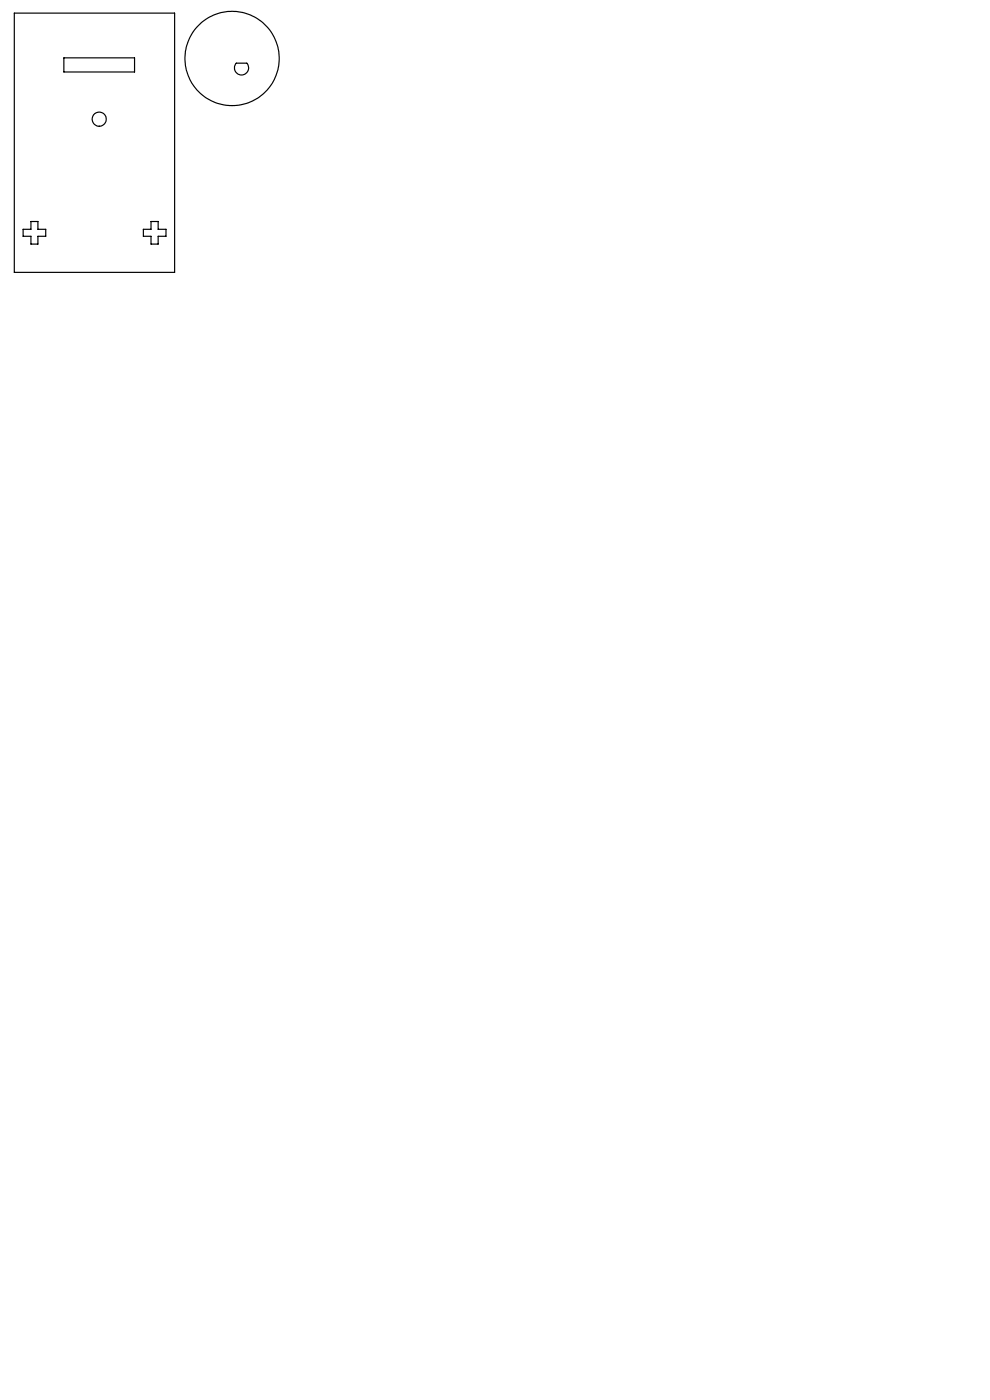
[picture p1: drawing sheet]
<svg xmlns="http://www.w3.org/2000/svg" width="210mm" height="297mm" viewBox="0 0 210 297" stroke-linecap="round" stroke-linejoin="round" font-family="sans-serif">
<g fill="none" stroke="#000" stroke-width=".25">
<path d="M3 2.8h34v55h-34zM13.5 12.3h15v3h-15zM50.1 13.4h2.3a1.5 1.5 0 0 1-.1 2.1 1.5 1.5 0 0 1-2.1 0 1.5 1.5 0 0 1-.1-2.1zM4.9 48.6h1.7v-1.6h1.4v1.6h1.7v1.5h-1.7v1.7h-1.4v-1.7h-1.7zM32 47h1.5v1.6h1.7v1.5h-1.7v1.7h-1.5v-1.7h-1.6v-1.5h1.6z"/>
<circle cx="49.2" cy="12.4" r="10"/>
<circle cx="21" cy="25.3" r="1.5"/>
</g>
</svg>
